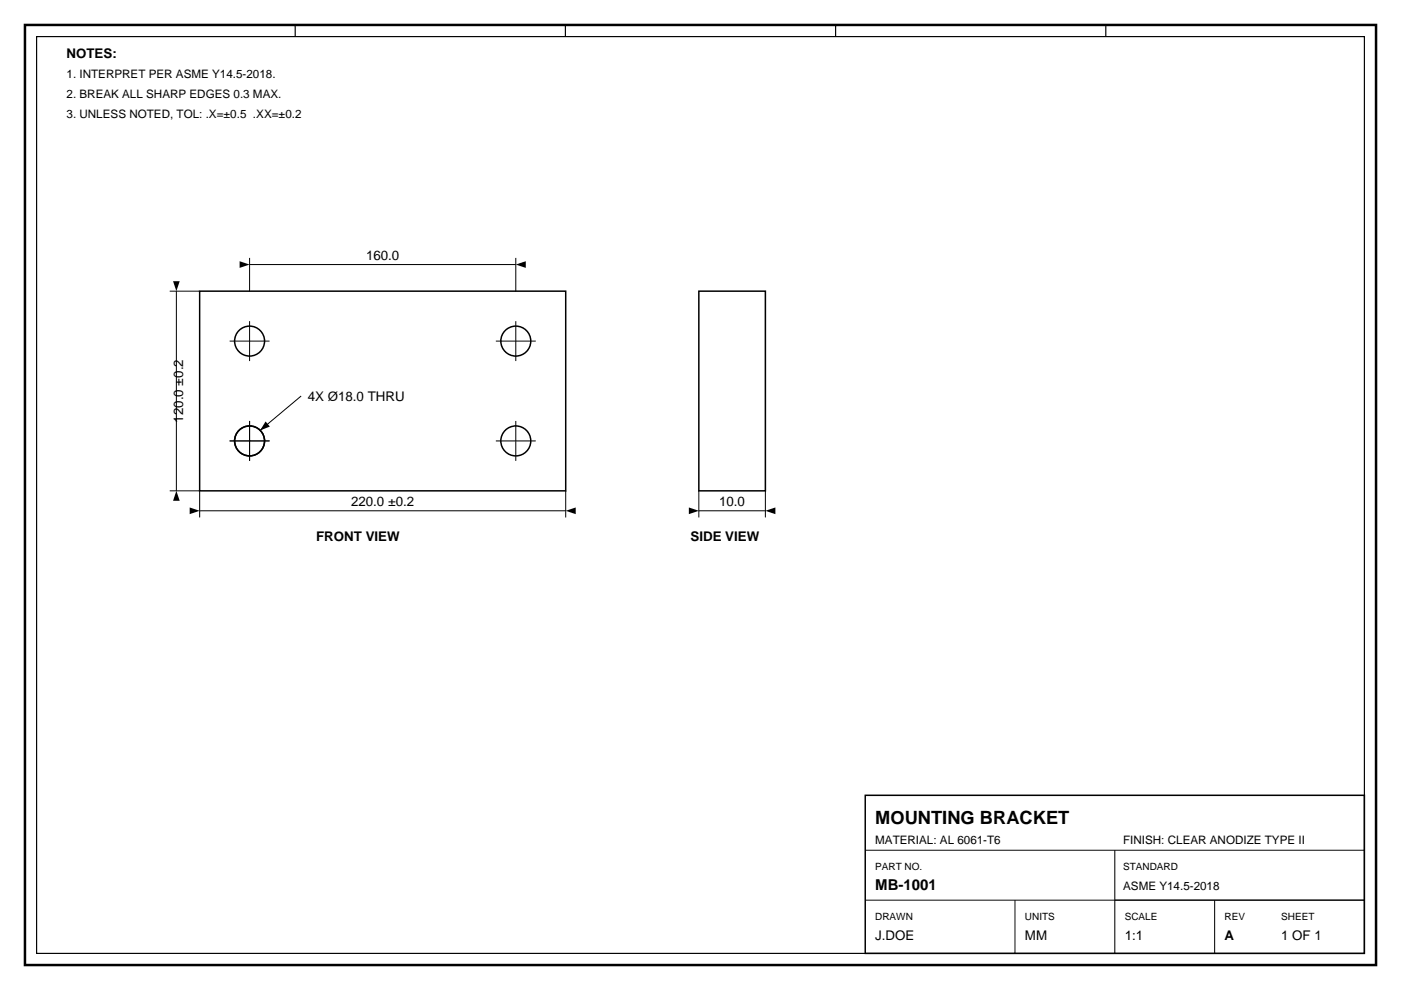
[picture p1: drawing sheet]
<svg xmlns="http://www.w3.org/2000/svg" width="297mm" height="210mm" viewBox="0 0 297 210" stroke-linecap="round" stroke-linejoin="round" font-family="sans-serif">
<defs><g id="words">
<text font-size="3.9" x="185.6" y="174.6">MOUNTING BRACKET</text>
<text font-size="3.2" x="185.6" y="188.7">MB-1001</text>
<g font-size="2.8">
<text x="14.1" y="12.3">NOTES:</text>
<text x="77.6" y="55">160.0</text>
<text x="38.8" y="89.6" transform="rotate(-90 38.8 89.6)">120.0 ±0.2</text>
<text x="65.3" y="85">4X Ø18.0 THRU</text>
<text x="74.4" y="107.2">220.0 ±0.2</text>
<text x="152.5" y="107.2">10.0</text>
<text x="67" y="114.7">FRONT VIEW</text>
<text x="146.4" y="114.7">SIDE VIEW</text>
<text x="185.6" y="199.3">J.DOE</text>
<text x="217.3" y="199.3">MM</text>
<text x="238.5" y="199.3">1:1</text>
<text x="259.6" y="199.3">A</text>
<text x="271.6" y="199.3">1 OF 1</text>
</g>
<g font-size="2.5">
<text x="14.1" y="16.6">1. INTERPRET PER ASME Y14.5-2018.</text>
<text x="14.1" y="20.8">2. BREAK ALL SHARP EDGES 0.3 MAX.</text>
<text x="14.1" y="25">3. UNLESS NOTED, TOL: .X=±0.5 .XX=±0.2</text>
<text x="185.6" y="178.9">MATERIAL: AL 6061-T6</text>
<text x="238.1" y="178.9">FINISH: CLEAR ANODIZE TYPE II</text>
<text x="238.1" y="188.7">ASME Y14.5-2018</text>
</g>
<g font-size="2.1">
<text x="185.6" y="184.5">PART NO.</text>
<text x="238.1" y="184.5">STANDARD</text>
<text x="185.6" y="195.1">DRAWN</text>
<text x="217.3" y="195.1">UNITS</text>
<text x="238.5" y="195.1">SCALE</text>
<text x="259.6" y="195.1">REV</text>
<text x="271.6" y="195.1">SHEET</text>
</g>
</g></defs>
<path d="M5.3 5.3h286.4v199.3h-286.4z" fill="none" stroke="#000" stroke-width=".53"/>
<path d="M7.8 7.8h281.5v194.3h-281.5zM62.6 5.3v2.5M119.9 5.3v2.5M177.2 5.3v2.5M234.5 5.3v2.5" fill="none" stroke="#000" stroke-width=".25"/>
<g fill="none" stroke="#000" stroke-width=".32">
<path d="M42.3 61.7h77.6v42.4h-77.6zM148.2 61.7h14.1v42.4h-14.1zM183.4 168.6h105.9v33.5h-105.9z"/>
<circle cx="52.9" cy="72.3" r="3.2"/>
<circle cx="109.4" cy="72.3" r="3.2"/>
<circle cx="52.9" cy="93.5" r="3.2"/>
<circle cx="109.4" cy="93.5" r="3.2"/>
</g>
<g fill="none" stroke="#000" stroke-width=".21">
<path d="M52.9 54.7v7M52.9 56.1h56.5M109.4 54.7v7M36 61.7h6.3M37.4 61.7v42.4M48.7 72.3h8.4M52.9 68.1v8.5M105.1 72.3h8.5M109.4 68.1v8.5M48.7 93.5h8.4M52.9 89.3v8.4M63.9 84l-8.8 7.3"/>
<path d="M105.1 93.5h8.5M109.4 89.3v8.4M36 104.1h6.3v5.6M42.3 108.3h77.6M119.9 104.1v5.6M148.2 108.3h14.1M148.2 104.1v5.6M162.3 104.1v5.6M183.4 180.3h105.9M183.4 190.9h105.9M215.2 190.9v11.2M236.4 180.3v21.8"/>
<path d="M257.5 190.9v11.2"/>
</g>
<path d="M50.8 55.4l2.1 .7-2.1 .7zM109.4 56.1l2.1-.7v1.4zM36.7 59.6h1.4l-.7 2.1zM56.3 89.4l.9 1-2.1 .9zM37.4 104.1l.7 2.1h-1.4zM40.2 107.6l2.1 .7-2.1 .7zM119.9 108.3l2.2-.7v1.4zM146 107.6l2.2 .7-2.2 .7zM162.3 108.3l2.1-.7v1.4z" fill="#000"/>
<use href="#words"/>
</svg>
